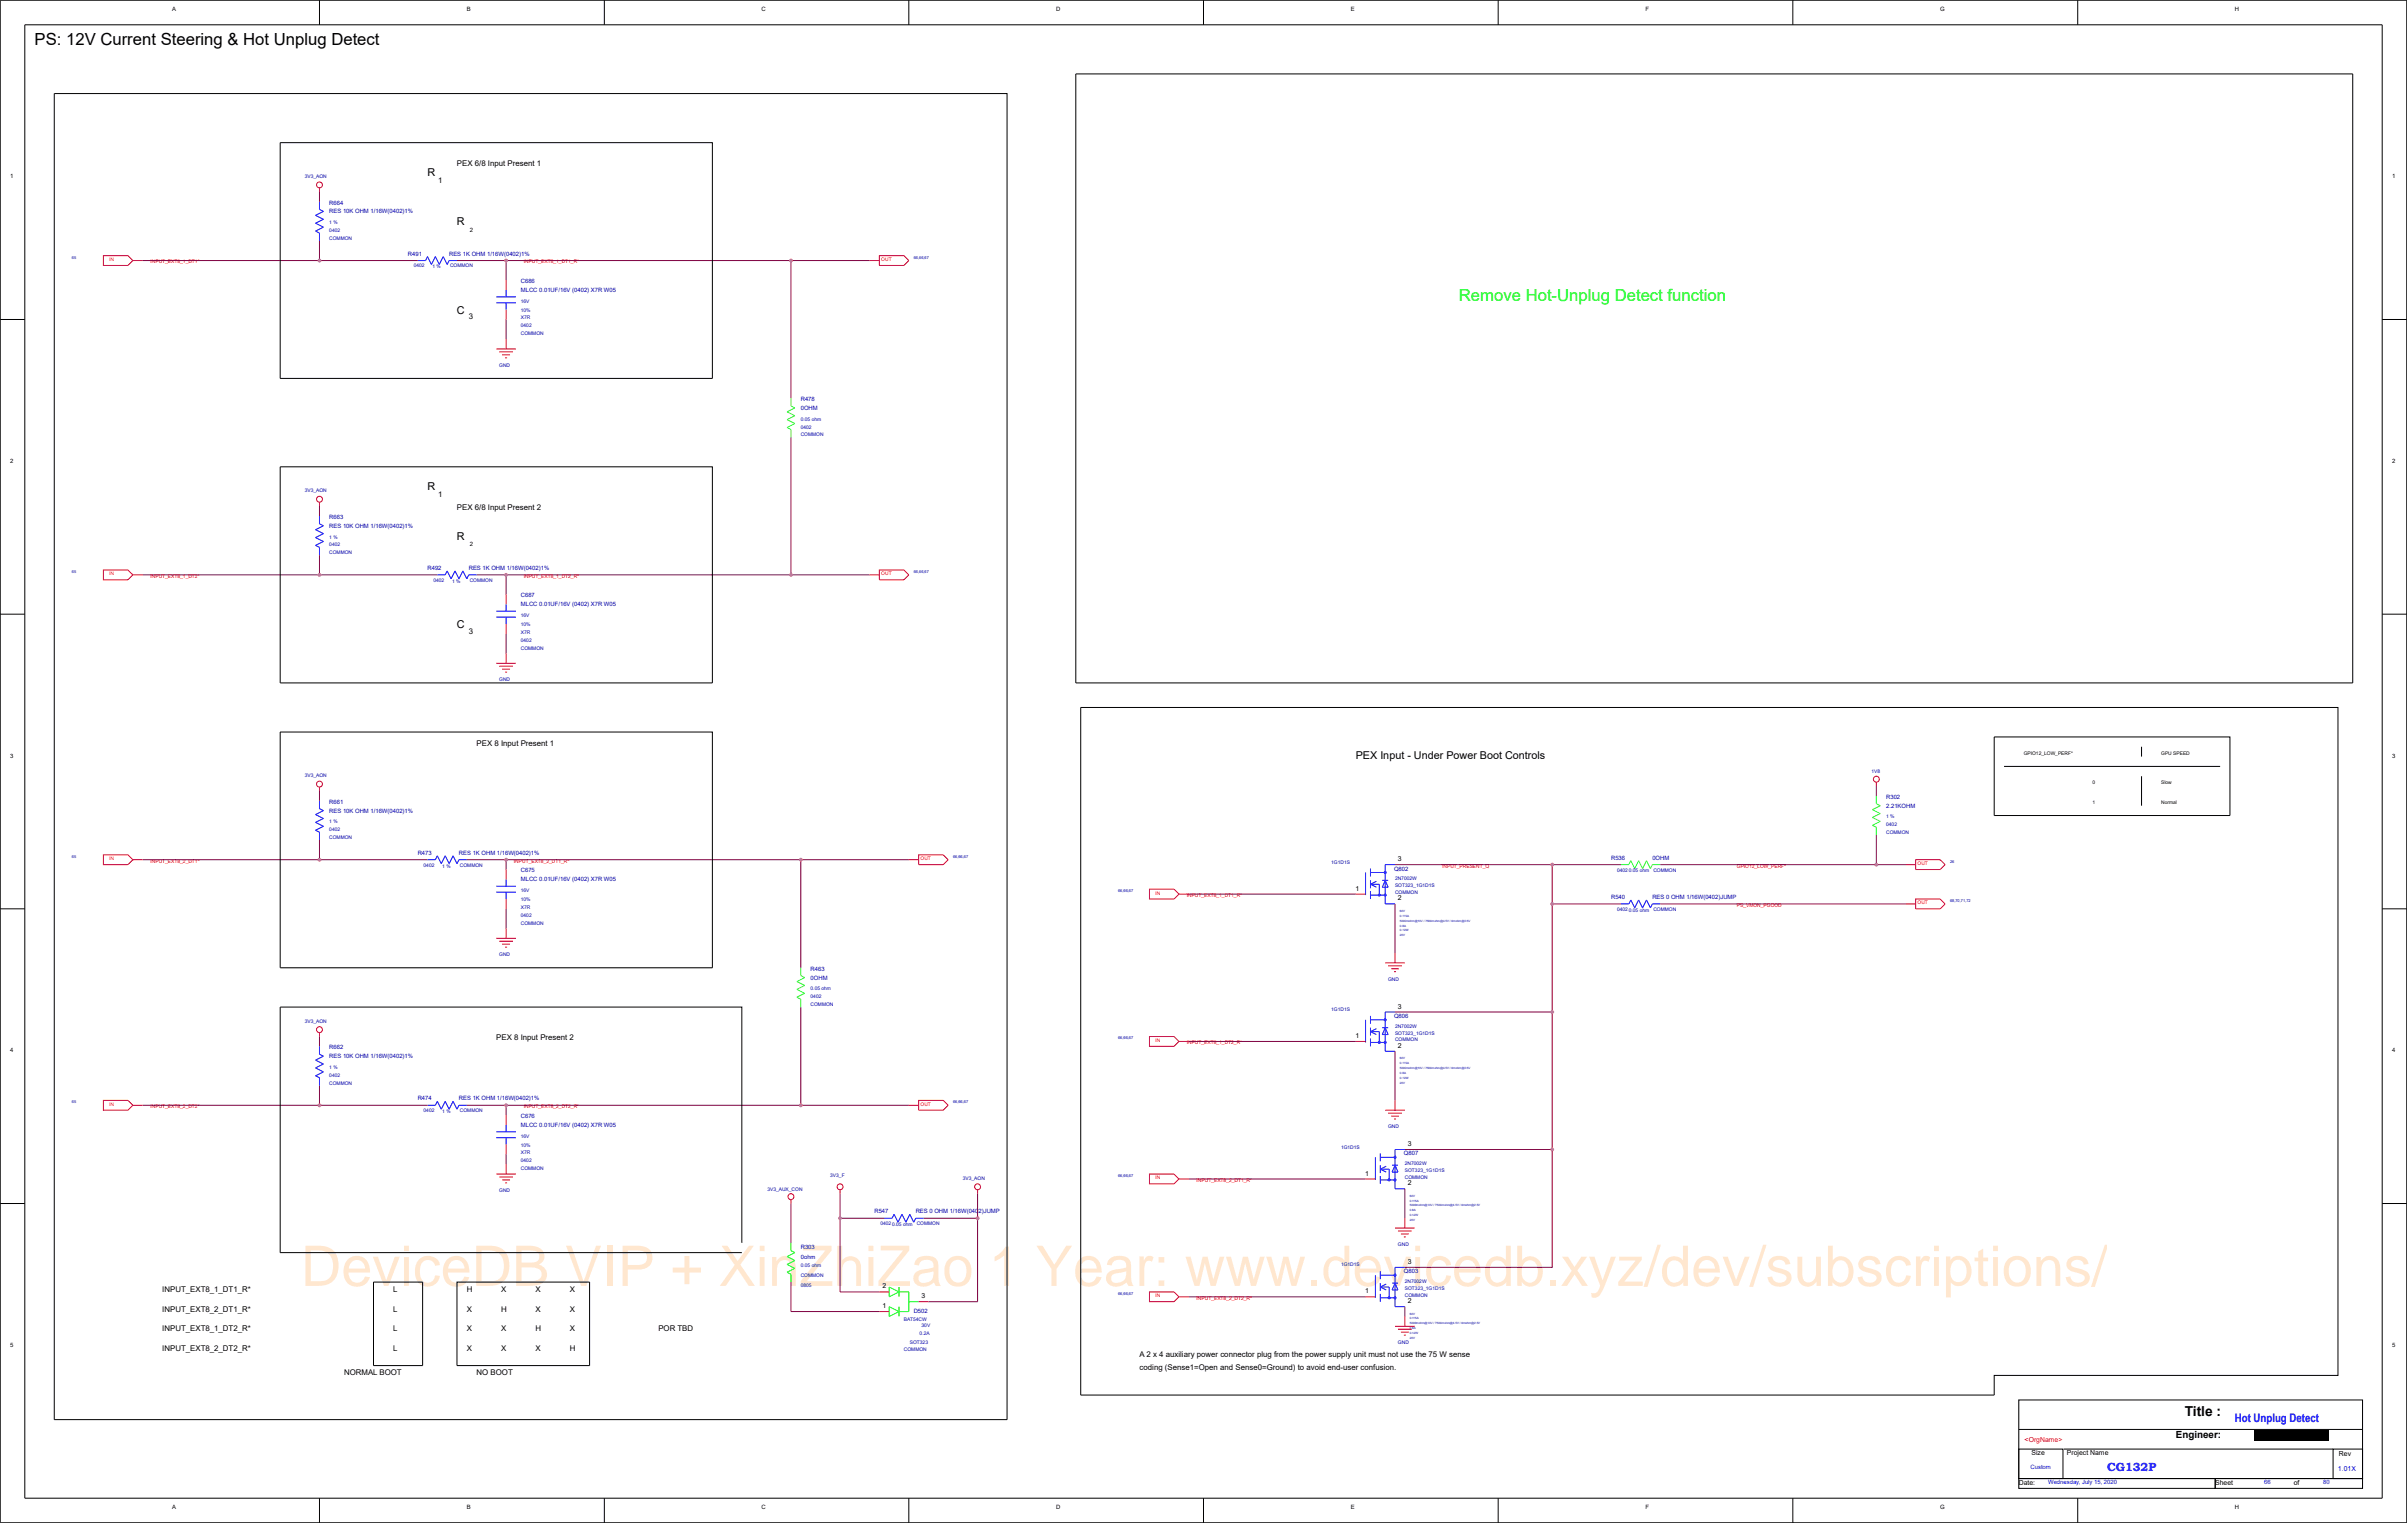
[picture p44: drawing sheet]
<svg xmlns="http://www.w3.org/2000/svg" width="271mm" height="172mm" viewBox="0 0 271 172" stroke-linecap="round" stroke-linejoin="round" font-family="sans-serif">
<defs><g id="words">
<text font-size="6.3" fill="#ff8000" x="33.9" y="145">DeviceDB VIP + XinZhiZao 1 Year: www.devicedb.xyz/dev/subscriptions/</text>
<text font-size="1.9" x="3.9" y="5.1">PS: 12V Current Steering &amp; Hot Unplug Detect</text>
<text font-size="1.9" fill="#0f0" x="164.5" y="33.9">Remove Hot-Unplug Detect function</text>
<text font-size="1.6" x="246.3" y="159.6">Title :</text>
<g font-size="1.3" fill="#00f">
<text x="251.9" y="160.3">Hot Unplug Detect</text>
<text x="237.5" y="165.8">CG132P</text>
</g>
<g font-size="1.2">
<text x="48.2" y="19.8">R</text>
<text x="51.5" y="25.4">R</text>
<text x="51.5" y="35.4">C</text>
<text x="48.2" y="55.3">R</text>
<text x="51.5" y="60.8">R</text>
<text x="51.5" y="70.8">C</text>
<text x="152.8" y="85.5">PEX Input - Under Power Boot Controls</text>
</g>
<text font-size="1.1" x="245.3" y="162.1">Engineer:</text>
<g font-size=".9">
<text x="49.4" y="20.6">1</text>
<text x="51.5" y="18.7">PEX 6/8 Input Present 1</text>
<text x="52.8" y="36">3</text>
<text x="49.4" y="56.1">1</text>
<text x="51.5" y="57.5">PEX 6/8 Input Present 2</text>
<text x="52.8" y="71.4">3</text>
<text x="53.7" y="84.1">PEX 8 Input Present 1</text>
<text x="55.9" y="117.3">PEX 8 Input Present 2</text>
<text x="18.3" y="147.9">INPUT_EXT8_2_DT1_R*</text>
<text x="18.3" y="145.6">INPUT_EXT8_1_DT1_R*</text>
<text x="44.3" y="147.9">L</text>
<text x="44.3" y="145.6">L</text>
<text x="52.6" y="147.9">X</text>
<text x="52.6" y="145.6">H</text>
<text x="56.5" y="147.9">H</text>
<text x="56.5" y="145.6">X</text>
<text x="60.4" y="145.6">X</text>
<text x="60.4" y="147.9">X</text>
<text x="64.3" y="147.9">X</text>
<text x="64.3" y="145.6">X</text>
<text x="18.3" y="152.3">INPUT_EXT8_2_DT2_R*</text>
<text x="18.3" y="150.1">INPUT_EXT8_1_DT2_R*</text>
<text x="38.8" y="155">NORMAL BOOT</text>
<text x="44.3" y="150.1">L</text>
<text x="44.3" y="152.3">L</text>
<text x="52.6" y="150.1">X</text>
<text x="52.6" y="152.3">X</text>
<text x="53.7" y="155">NO BOOT</text>
<text x="56.5" y="152.3">X</text>
<text x="56.5" y="150.1">X</text>
<text x="60.4" y="152.3">X</text>
<text x="60.4" y="150.1">H</text>
<text x="64.3" y="150.1">X</text>
<text x="64.3" y="152.3">H</text>
<text x="74.2" y="150.1">POR TBD</text>
<text x="128.5" y="154.5">coding (Sense1=Open and Sense0=Ground) to avoid end-user confusion.</text>
<text x="128.5" y="152.9">A 2 x 4 auxiliary power connector plug from the power supply unit must not use the 75 W sense</text>
</g>
<g font-size=".8">
<text x="152.8" y="100.4">1</text>
<text x="157.6" y="101.5">2</text>
<text x="157.6" y="97.1">3</text>
<text x="157.6" y="113.7">3</text>
<text x="152.8" y="117">1</text>
<text x="157.6" y="118.1">2</text>
<text x="158.7" y="129.2">3</text>
<text x="153.9" y="132.5">1</text>
<text x="158.7" y="133.6">2</text>
<text x="158.7" y="142.5">3</text>
<text x="99.5" y="147.5">1</text>
<text x="99.5" y="145.2">2</text>
<text x="103.9" y="146.4">3</text>
<text x="153.9" y="145.8">1</text>
<text x="158.7" y="146.9">2</text>
<text x="227.6" y="167.4">Date:</text>
<text x="229" y="164.1">Size</text>
<text x="233" y="164.1">Project Name</text>
<text x="249.7" y="167.4">Sheet</text>
<text x="258.6" y="167.4">of</text>
<text x="263.7" y="164.2">Rev</text>
</g>
<text font-size=".8" fill="#f00" x="228.2" y="162.6">&lt;OrgName&gt;</text>
<text font-size=".8" fill="#00f" x="263.6" y="165.8">1.01X</text>
<g font-size=".7">
<text x="19.4" y="1.2">A</text>
<text x="52.6" y="1.2">B</text>
<text x="85.8" y="1.2">C</text>
<text x="119.1" y="1.2">D</text>
<text x="152.3" y="1.2">E</text>
<text x="185.5" y="1.2">F</text>
<text x="218.7" y="1.2">G</text>
<text x="251.9" y="1.2">H</text>
<text x="1.1" y="20.1">1</text>
<text x="269.7" y="20.1">1</text>
<text x="53" y="26.2">2</text>
<text x="1.1" y="52.2">2</text>
<text x="269.7" y="52.2">2</text>
<text x="53" y="61.6">2</text>
<text x="1.1" y="85.4">3</text>
<text x="269.7" y="85.4">3</text>
<text x="1.1" y="118.6">4</text>
<text x="269.7" y="118.6">4</text>
<text x="1.1" y="151.8">5</text>
<text x="269.7" y="151.8">5</text>
<text x="19.4" y="170.1">A</text>
<text x="52.6" y="170.1">B</text>
<text x="85.8" y="170.1">C</text>
<text x="119.1" y="170.1">D</text>
<text x="152.3" y="170.1">E</text>
<text x="185.5" y="170.1">F</text>
<text x="218.7" y="170.1">G</text>
<text x="251.9" y="170.1">H</text>
</g>
<g font-size=".7" fill="#0000a0">
<text x="37.1" y="23.1">R664</text>
<text x="37.1" y="24.1">RES 10K OHM 1/16W(0402)1%</text>
<text x="46" y="28.8">R491</text>
<text x="50.6" y="28.8">RES 1K OHM 1/16W(0402)1%</text>
<text x="58.7" y="31.9">C686</text>
<text x="58.7" y="32.9">MLCC 0.01UF/16V (0402) X7R W05</text>
<text x="90.3" y="45.2">R478</text>
<text x="90.3" y="46.2">0OHM</text>
<text x="37.1" y="58.5">R663</text>
<text x="37.1" y="59.5">RES 10K OHM 1/16W(0402)1%</text>
<text x="48.2" y="64.3">R492</text>
<text x="52.8" y="64.3">RES 1K OHM 1/16W(0402)1%</text>
<text x="58.7" y="67.4">C687</text>
<text x="58.7" y="68.3">MLCC 0.01UF/16V (0402) X7R W05</text>
<text x="37.1" y="90.6">R661</text>
<text x="37.1" y="91.6">RES 10K OHM 1/16W(0402)1%</text>
<text x="212.6" y="90.1">R302</text>
<text x="212.6" y="91">2.21KOHM</text>
<text x="47.1" y="96.4">R473</text>
<text x="51.7" y="96.4">RES 1K OHM 1/16W(0402)1%</text>
<text x="58.7" y="98.4">C675</text>
<text x="58.7" y="99.4">MLCC 0.01UF/16V (0402) X7R W05</text>
<text x="157.2" y="98.1">Q802</text>
<text x="181.6" y="101.3">R540</text>
<text x="181.6" y="96.9">R536</text>
<text x="186.3" y="101.3">RES 0 OHM 1/16W(0402)JUMP</text>
<text x="186.3" y="96.9">0OHM</text>
<text x="91.4" y="109.4">R463</text>
<text x="91.4" y="110.4">0OHM</text>
<text x="37.1" y="118.3">R662</text>
<text x="37.1" y="119.3">RES 10K OHM 1/16W(0402)1%</text>
<text x="157.2" y="114.7">Q806</text>
<text x="47.1" y="124">R474</text>
<text x="51.7" y="124">RES 1K OHM 1/16W(0402)1%</text>
<text x="58.7" y="126">C676</text>
<text x="58.7" y="127">MLCC 0.01UF/16V (0402) X7R W05</text>
<text x="158.3" y="130.2">Q807</text>
<text x="98.6" y="136.8">R547</text>
<text x="103.2" y="136.8">RES 0 OHM 1/16W(0402)JUMP</text>
<text x="90.3" y="140.8">R303</text>
<text x="90.3" y="141.9">0ohm</text>
<text x="158.3" y="143.5">Q803</text>
<text x="103" y="148">D502</text>
</g>
<g font-size=".7" fill="#00f">
<text x="228.9" y="165.6">Custom</text>
<text x="230.9" y="167.3">Wednesday, July 15, 2020</text>
<text x="255.3" y="167.3">66</text>
<text x="261.9" y="167.3">80</text>
</g>
<g font-size=".6" fill="#0000a0">
<text x="34.4" y="20.1">3V3_AON</text>
<text x="37.1" y="27">COMMON</text>
<text x="37.1" y="25.3">1 %</text>
<text x="37.1" y="26.2">0402</text>
<text x="46.6" y="30.1">0402</text>
<text x="48.7" y="30.3">1 %</text>
<text x="50.7" y="30.1">COMMON</text>
<text x="58.7" y="35.1">10%</text>
<text x="58.7" y="34.1">16V</text>
<text x="56.3" y="41.3">GND</text>
<text x="58.7" y="37.8">COMMON</text>
<text x="58.7" y="36">X7R</text>
<text x="58.7" y="36.9">0402</text>
<text x="90.3" y="47.4">0.05 ohm</text>
<text x="90.3" y="49.2">COMMON</text>
<text x="90.3" y="48.3">0402</text>
<text x="34.4" y="55.5">3V3_AON</text>
<text x="37.1" y="62.5">COMMON</text>
<text x="37.1" y="61.6">0402</text>
<text x="37.1" y="60.7">1 %</text>
<text x="48.9" y="65.6">0402</text>
<text x="51" y="65.7">1 %</text>
<text x="53" y="65.6">COMMON</text>
<text x="58.7" y="71.4">X7R</text>
<text x="58.7" y="70.6">10%</text>
<text x="58.7" y="69.6">16V</text>
<text x="56.3" y="76.8">GND</text>
<text x="58.7" y="73.2">COMMON</text>
<text x="58.7" y="72.3">0402</text>
<text x="34.4" y="87.6">3V3_AON</text>
<text x="211" y="87.2">1V8</text>
<text x="37.1" y="92.8">1 %</text>
<text x="37.1" y="93.7">0402</text>
<text x="37.1" y="94.6">COMMON</text>
<text x="212.6" y="92.3">1 %</text>
<text x="212.6" y="93.2">0402</text>
<text x="212.6" y="94">COMMON</text>
<text x="47.8" y="97.7">0402</text>
<text x="49.9" y="97.8">1 %</text>
<text x="51.8" y="97.7">COMMON</text>
<text x="58.7" y="100.6">16V</text>
<text x="58.7" y="101.6">10%</text>
<text x="150.1" y="97.4">1G1D1S</text>
<text x="157.3" y="99.2">2N7002W</text>
<text x="157.3" y="100">SOT323_1G1D1S</text>
<text x="157.3" y="100.8">COMMON</text>
<text x="182.3" y="98.2">0402</text>
<text x="183.6" y="98.4">0.05 ohm</text>
<text x="186.4" y="98.2">COMMON</text>
<text x="56.3" y="107.8">GND</text>
<text x="58.7" y="104.2">COMMON</text>
<text x="58.7" y="103.3">0402</text>
<text x="58.7" y="102.5">X7R</text>
<text x="182.3" y="102.7">0402</text>
<text x="183.6" y="102.8">0.05 ohm</text>
<text x="186.4" y="102.7">COMMON</text>
<text x="91.4" y="111.6">0.05 ohm</text>
<text x="91.4" y="112.5">0402</text>
<text x="91.4" y="113.4">COMMON</text>
<text x="150.1" y="114">1G1D1S</text>
<text x="156.5" y="110.5">GND</text>
<text x="34.4" y="115.3">3V3_AON</text>
<text x="157.3" y="115.9">2N7002W</text>
<text x="157.3" y="116.6">SOT323_1G1D1S</text>
<text x="157.3" y="117.4">COMMON</text>
<text x="37.1" y="121.4">0402</text>
<text x="37.1" y="120.5">1 %</text>
<text x="37.1" y="122.3">COMMON</text>
<text x="47.8" y="125.4">0402</text>
<text x="49.9" y="125.5">1 %</text>
<text x="51.8" y="125.4">COMMON</text>
<text x="58.7" y="131.9">COMMON</text>
<text x="58.7" y="131">0402</text>
<text x="58.7" y="129.2">10%</text>
<text x="58.7" y="128.3">16V</text>
<text x="58.7" y="130.1">X7R</text>
<text x="151.2" y="129.5">1G1D1S</text>
<text x="156.5" y="127.1">GND</text>
<text x="158.4" y="131.4">2N7002W</text>
<text x="56.3" y="134.3">GND</text>
<text x="86.5" y="134.2">3V3_AUX_CON</text>
<text x="93.6" y="132.7">3V3_F</text>
<text x="108.5" y="133">3V3_AON</text>
<text x="158.4" y="132.1">SOT323_1G1D1S</text>
<text x="158.4" y="132.9">COMMON</text>
<text x="90.3" y="142.9">0.05 ohm</text>
<text x="90.3" y="144">COMMON</text>
<text x="99.2" y="138.1">0402</text>
<text x="100.6" y="138.2">0.05 ohm</text>
<text x="103.3" y="138.1">COMMON</text>
<text x="151.2" y="142.8">1G1D1S</text>
<text x="157.6" y="140.4">GND</text>
<text x="90.3" y="145.1">0805</text>
<text x="101.9" y="149">BAT54CW</text>
<text x="103.9" y="149.6">30V</text>
<text x="158.4" y="144.6">2N7002W</text>
<text x="158.4" y="145.4">SOT323_1G1D1S</text>
<text x="158.4" y="146.2">COMMON</text>
<text x="101.9" y="152.3">COMMON</text>
<text x="102.6" y="151.5">SOT323</text>
<text x="103.7" y="150.5">0.2A</text>
<text x="157.6" y="151.5">GND</text>
</g>
<g font-size=".6" fill="#f00">
<text x="12.3" y="29.4">IN</text>
<text x="17" y="29.7">INPUT_EXT8_1_DT1*</text>
<text x="59" y="29.7">INPUT_EXT8_1_DT1_R*</text>
<text x="99.4" y="29.4">OUT</text>
<text x="12.3" y="64.9">IN</text>
<text x="17" y="65.1">INPUT_EXT8_1_DT2*</text>
<text x="59" y="65.1">INPUT_EXT8_1_DT2_R*</text>
<text x="99.4" y="64.9">OUT</text>
<text x="12.3" y="97">IN</text>
<text x="17" y="97.2">INPUT_EXT8_2_DT1*</text>
<text x="57.9" y="97.2">INPUT_EXT8_2_DT1_R*</text>
<text x="103.8" y="97">OUT</text>
<text x="130.2" y="100.8">IN</text>
<text x="133.8" y="101.1">INPUT_EXT8_1_DT1_R*</text>
<text x="162.6" y="97.8">INPUT_PRESENT_Q</text>
<text x="195.8" y="97.8">GPIO12_LOW_PERF*</text>
<text x="216.2" y="102">OUT</text>
<text x="216.2" y="97.5">OUT</text>
<text x="195.8" y="102.2">PS_VMON_PGOOD</text>
<text x="130.2" y="117.5">IN</text>
<text x="133.8" y="117.7">INPUT_EXT8_1_DT2_R*</text>
<text x="12.3" y="124.7">IN</text>
<text x="17" y="124.9">INPUT_EXT8_2_DT2*</text>
<text x="59" y="124.9">INPUT_EXT8_2_DT2_R*</text>
<text x="103.8" y="124.7">OUT</text>
<text x="130.2" y="133">IN</text>
<text x="134.9" y="133.2">INPUT_EXT8_2_DT1_R*</text>
<text x="130.2" y="146.2">IN</text>
<text x="134.9" y="146.5">INPUT_EXT8_2_DT2_R*</text>
</g>
<g font-size=".6">
<text x="228.1" y="85.1">GPIO12_LOW_PERF*</text>
<text x="235.9" y="88.4">0</text>
<text x="243.6" y="85.1">GPU SPEED</text>
<text x="243.6" y="88.4">Slow</text>
<text x="235.9" y="90.6">1</text>
<text x="243.6" y="90.6">Normal</text>
</g>
<g font-size=".4" fill="#0000a0">
<text x="8.1" y="29.1">65</text>
<text x="103" y="29.1">66,66,67</text>
<text x="8.1" y="64.6">65</text>
<text x="103" y="64.6">66,66,67</text>
<text x="8.1" y="96.7">65</text>
<text x="107.4" y="96.7">66,66,67</text>
<text x="126" y="100.6">66,66,67</text>
<text x="219.8" y="101.7">68,70,71,72</text>
<text x="219.8" y="97.2">26</text>
<text x="126" y="117.2">66,66,67</text>
<text x="8.1" y="124.4">65</text>
<text x="107.4" y="124.4">66,66,67</text>
<text x="126" y="132.7">66,66,67</text>
<text x="126" y="146">66,66,67</text>
</g>
<g font-size=".3" fill="#0000a0">
<text x="157.8" y="103.9">5000mohm@10V / 7500mohm@4.5V / 0mohm@2.5V</text>
<text x="157.8" y="103.3">0.115A</text>
<text x="157.8" y="105.6">20V</text>
<text x="157.8" y="102.8">60V</text>
<text x="157.8" y="104.4">0.8A</text>
<text x="157.8" y="105">0.12W</text>
<text x="157.8" y="119.9">0.115A</text>
<text x="157.8" y="119.4">60V</text>
<text x="157.8" y="120.5">5000mohm@10V / 7500mohm@4.5V / 0mohm@2.5V</text>
<text x="157.8" y="122.2">20V</text>
<text x="157.8" y="121.1">0.8A</text>
<text x="157.8" y="121.6">0.12W</text>
<text x="158.9" y="136">5000mohm@10V / 7500mohm@4.5V / 0mohm@2.5V</text>
<text x="158.9" y="135.4">0.115A</text>
<text x="158.9" y="134.9">60V</text>
<text x="158.9" y="137.1">0.12W</text>
<text x="158.9" y="136.6">0.8A</text>
<text x="158.9" y="137.7">20V</text>
<text x="158.9" y="149.3">5000mohm@10V / 7500mohm@4.5V / 0mohm@2.5V</text>
<text x="158.9" y="148.7">0.115A</text>
<text x="158.9" y="149.8">0.8A</text>
<text x="158.9" y="148.2">60V</text>
<text x="158.9" y="150.4">0.12W</text>
<text x="158.9" y="151">20V</text>
</g>
</g></defs>
<path d="M89.2 140.1v.9M89.2 143.6v.9M100.2 145.1v1.1M100.2 147.3v1.1M101.3 145.6h1.2v2.3h-1.2M101.3 145.1v1.1M101.3 147.3v1.1M102.5 146.7h1.1" fill="none" stroke="#0f0" stroke-width=".11"/>
<path d="M88.7 143.4l.5 .2zM88.7 142.5l.9 .5zM88.7 141.6l.9-.4zM88.7 142.5l.9-.4zM88.7 143.4l.9-.4zM89.2 141l.4 .2zM88.7 141.6l.9 .5zM100.2 148.4l1.1-.5zM100.2 146.2l1.1-.6zM100.2 147.3l1.1 .6zM100.2 145.1l1.1 .5z" fill="#000" stroke="#0f0" stroke-width=".11"/>
<g fill="none" stroke="#00f" stroke-width=".11">
<path d="M36 22.7v.9M36 26.3v.9M47.1 29.4h.9M50.6 29.4h.9M55.9 33.5h2.3M55.9 34.1h2.3M57.1 32.7v.8M57.1 34.1v.8M36 58.2v.8M36 61.7v.9M49.3 64.8h.9M52.8 64.8h.9"/>
<path d="M55.9 68.9h2.3M55.9 69.6h2.3M57.1 68.1v.8M57.1 69.6v.7M36 90.3v.9M36 93.8v.9M48.2 96.9h.9M51.7 96.9h.9M55.9 99.9h2.3M57.1 99.1v.8M153.9 98.4v2.5M154.5 97.9v.9"/>
<path d="M154.5 99.2v.9M154.5 98.4h1.7M154.5 99.7h1v1.2M155.8 99.2h.7M157.3 97.5h-1.1v4.4h1.1M36 118v.8M55.9 100.6h2.3M57.1 100.6v.7M153.9 115v2.5M154.5 115h1.7M154.5 117.5h1.7M154.5 100.5v.8"/>
<path d="M154.5 114.5v.9M154.5 115.9v.8M154.5 117.1v.9M154.5 100.9h1.7M154.5 116.3h1v1.2M155.8 115.9h.7M155.8 116.6h.7M155.8 100h.7M157.3 114.1h-1.1v4.4h1.1M182.7 101.9h.9M186.3 101.9h.9M36 121.5v.9"/>
<path d="M48.2 124.6h.9M51.7 124.6h.9M55.9 127.6h2.3M55.9 128.3h2.3M57.1 126.8v.8M57.1 128.3v.7M99.7 137.3h.9M103.2 137.3h.9M155 130.5v2.5M155.6 130v.9M155.6 131.4v.8M155.6 132.6v.9"/>
<path d="M155.6 130.5h1.7M155.6 133h1.7M155.6 131.8h1v1.2M156.9 131.4h.7M156.9 132.1h.7M158.4 129.6h-1.1v4.4h1.1M155 143.8v2.5M155.6 143.8h1.7M155.6 146.3h1.7M155.6 143.3v.9M155.6 144.6v.9M155.6 145.9v.8"/>
<path d="M155.6 145.1h1v1.2M156.9 144.6h.7M156.9 145.4h.7M158.4 142.9h-1.1v4.4h1.1"/>
<circle cx="156.2" cy="98.4" r=".11"/>
<circle cx="155.5" cy="100.9" r=".11"/>
<circle cx="155.5" cy="117.5" r=".11"/>
<circle cx="156.2" cy="100.9" r=".11"/>
<circle cx="156.2" cy="117.5" r=".11"/>
<circle cx="156.2" cy="115" r=".11"/>
<circle cx="156.6" cy="133" r=".11"/>
<circle cx="157.3" cy="130.5" r=".11"/>
<circle cx="157.3" cy="133" r=".11"/>
<circle cx="156.6" cy="146.3" r=".11"/>
<circle cx="157.3" cy="143.8" r=".11"/>
<circle cx="157.3" cy="146.3" r=".11"/>
</g>
<g fill="#000" stroke="#00f" stroke-width=".11">
<path d="M35.6 26l.4 .3zM35.6 25.2l.9 .4zM35.6 25.2l.9-.5zM35.6 24.3l.9-.5zM35.6 26l.9-.4zM35.6 24.3l.9 .4zM36 23.6l.5 .2zM48.2 28.9l-.2 .5zM48.2 28.9l.4 .9zM49.1 28.9l-.5 .9zM49.1 28.9l.4 .9zM50 28.9l-.5 .9z"/>
<path d="M50 28.9l.4 .9zM50.6 29.4l-.2 .4zM35.6 59.7l.9-.4zM36 59l.5 .3zM35.6 61.5l.4 .2zM35.6 60.6l.9 .4zM35.6 60.6l.9-.4zM35.6 61.5l.9-.5zM35.6 59.7l.9 .5zM50.4 64.4l-.2 .4zM50.4 64.4l.5 .8zM51.3 64.4l-.4 .8z"/>
<path d="M51.3 64.4l.4 .8zM52.2 64.4l-.5 .8zM52.2 64.4l.4 .8zM52.8 64.8l-.2 .4zM35.6 93.6l.4 .2zM35.6 92.7l.9 .5zM35.6 92.7l.9-.4zM35.6 91.8l.9-.4zM35.6 93.6l.9-.4zM35.6 91.8l.9 .5zM36 91.2l.5 .2zM49.3 96.5l-.2 .4z"/>
<path d="M49.3 96.5l.4 .9zM50.2 96.5l-.5 .9zM50.2 96.5l.4 .9zM51.1 96.5l-.5 .9zM51.1 96.5l.4 .9zM51.7 96.9l-.2 .5zM154.5 99.7l.7-.3zM154.5 99.7l.7 .3zM156.2 99.2l-.4 .8zM35.6 119.5l.9-.4zM35.6 119.5l.9 .4zM36 118.8l.5 .3z"/>
<path d="M154.5 116.3l.7-.3zM154.5 116.3l.7 .3zM156.2 115.9l-.4 .7zM156.2 115.9l.3 .7zM156.2 99.2l.3 .8zM183.8 101.5l-.2 .4zM183.8 101.5l.5 .8zM184.7 101.5l-.4 .8zM184.7 101.5l.5 .8zM185.6 101.5l-.4 .8zM185.6 101.5l.5 .8zM186.3 101.9l-.2 .4z"/>
<path d="M35.6 121.3l.4 .2zM35.6 120.4l.9 .4zM35.6 120.4l.9-.5zM35.6 121.3l.9-.5zM49.3 124.2l-.2 .4zM49.3 124.2l.4 .8zM50.2 124.2l-.5 .8zM50.2 124.2l.4 .8zM51.1 124.2l-.5 .8zM51.1 124.2l.4 .8zM51.7 124.6l-.2 .4zM100.8 136.9l-.2 .4z"/>
<path d="M100.8 136.9l.4 .9zM101.7 136.9l-.5 .9zM101.7 136.9l.4 .9zM102.6 136.9l-.5 .9zM102.6 136.9l.4 .9zM103.2 137.3l-.2 .5zM155.6 131.8l.7-.3zM155.6 131.8l.7 .3zM157.3 131.4l-.4 .7zM157.3 131.4l.3 .7zM155.6 145.1l.7-.3zM155.6 145.1l.7 .3z"/>
<path d="M157.3 144.6l-.4 .8zM157.3 144.6l.3 .8z"/>
</g>
<g fill="none" stroke="#f00" stroke-width=".11">
<path d="M14.4 28.8h-2.7v1.1h2.7M15 29.4h1.1M36 21.2v.4M55.9 39.3h2.3M56.3 39.7h1.5M57.1 31.6v1.1M57.1 34.9v1.1M57.1 38.2v1.1M98 29.4h1.1M101.9 28.8h-2.8v1.1h2.8M36 56.6v.5M56.6 40h.9"/>
<path d="M56.9 40.3h.3M14.4 64.3h-2.7v1.1h2.7M15 64.8h1.1M55.9 74.8h2.3M56.3 75.1h1.5M56.6 75.4h.9M56.9 75.8h.3M57.1 67v1.1M57.1 70.3v1.1M57.1 73.7v1.1M98 64.8h1.1M101.9 64.3h-2.8v1.1h2.8"/>
<path d="M14.4 96.4h-2.7v1.1h2.7M15 96.9h1.1M36 88.7v.5M57.1 98v1.1M102.5 96.9h1.1M106.3 96.4h-2.7v1.1h2.7M211.5 88.2v.4M214.8 97.5h1.1M218.7 96.9h-2.8v1.1h2.8M36 116.4v.4M55.9 105.8h2.3M56.3 106.1h1.5"/>
<path d="M56.6 106.4h.9M56.9 106.8h.3M57.1 101.3v1.2M57.1 104.7v1.1M132.3 116.8h-2.7v1.2h2.7M132.3 100.2h-2.7v1.1h2.7M132.9 117.4h1.1M132.9 100.8h1.1M152.8 117.4h1.1M152.8 100.8h1.1M156.2 108.5h2.2M156.5 108.9h1.5"/>
<path d="M156.8 109.2h.9M157.2 109.5h.2M157.3 107.4v1.1M214.8 101.9h1.1M218.7 101.3h-2.8v1.2h2.8M14.4 124h-2.7v1.2h2.7M15 124.6h1.1M55.9 132.3h2.3M56.3 132.7h1.5M56.6 133h.9M56.9 133.3h.3M57.1 125.7v1.1"/>
<path d="M57.1 129v1.1M57.1 131.2v1.1M89.2 135.2v.5M94.7 134.1v.5M102.5 124.6h1.1M106.3 124h-2.7v1.2h2.7M110.2 134.1v.5M132.3 132.3h-2.7v1.2h2.7M132.9 132.9h1.1M153.9 132.9h1.1M156.2 125.2h2.2M156.5 125.5h1.5"/>
<path d="M156.8 125.8h.9M157.2 126.1h.2M157.3 124v1.2M157.3 138.4h2.2M157.6 138.8h1.5M157.9 139.1h.9M158.3 139.4h.2M158.4 137.3v1.1M99.1 147.9h1.1M99.1 145.6h1.1M103.6 146.7h1.1M132.3 145.6h-2.7v1.1h2.7"/>
<path d="M132.9 146.2h1.1M153.9 146.2h1.1M157.3 149.5h2.2M157.6 149.8h1.5M157.9 150.2h.9M158.3 150.5h.2M158.4 148.4v1.1"/>
<circle cx="36" cy="20.8" r=".33"/>
<circle cx="36" cy="56.3" r=".33"/>
<circle cx="36" cy="88.4" r=".33"/>
<circle cx="211.5" cy="87.8" r=".33"/>
<circle cx="36" cy="116.1" r=".33"/>
<circle cx="89.2" cy="134.9" r=".33"/>
<circle cx="94.7" cy="133.8" r=".33"/>
<circle cx="110.2" cy="133.8" r=".33"/>
</g>
<path d="M89.2 44.9v.9M89.2 48.4v.9M182.7 97.5h.9M186.3 97.5h.9M211.5 89.7v.9M211.5 93.3v.8M90.3 109.1v.9M90.3 112.6v.9" fill="none" stroke="#00ff80" stroke-width=".11"/>
<g fill="#000" stroke="#00ff80" stroke-width=".11">
<path d="M88.7 48.2l.5 .2zM88.7 47.3l.9 .5zM88.7 47.3l.9-.4zM88.7 46.4l.9-.4zM88.7 48.2l.9-.4zM88.7 46.4l.9 .5zM89.2 45.8l.4 .2zM183.8 97l-.2 .5zM183.8 97l.5 .9zM184.7 97l-.4 .9zM184.7 97l.5 .9zM185.6 97l-.4 .9z"/>
<path d="M185.6 97l.5 .9zM186.3 97.5l-.2 .4zM211.1 93l.4 .3zM211.1 92.2l.9 .4zM211.1 92.2l.9-.5zM211.1 91.3l.9-.5zM211.1 93l.9-.4zM211.1 91.3l.9 .4zM211.5 90.6l.5 .2zM89.8 112.4l.5 .2zM89.8 111.5l.9 .5zM89.8 111.5l.9-.4z"/>
<path d="M89.8 110.6l.9-.4zM89.8 112.4l.9-.4zM89.8 110.6l.9 .5zM90.3 110l.4 .2z"/>
</g>
<g fill="#000" stroke="#f00" stroke-width=".11">
<path d="M14.4 29.9l.6-.5zM14.4 28.8l.6 .6zM101.9 29.9l.6-.5zM101.9 28.8l.6 .6zM15 64.8l-.6 .6zM14.4 64.3l.6 .5zM102.5 64.8l-.6 .6zM101.9 64.3l.6 .5zM14.4 97.5l.6-.6zM14.4 96.4l.6 .5zM106.3 97.5l.6-.6zM106.3 96.4l.6 .5z"/>
<path d="M219.3 97.5l-.6 .5zM218.7 96.9l.6 .6zM132.9 117.4l-.6 .6zM132.9 100.8l-.6 .5zM132.3 116.8l.6 .6zM132.3 100.2l.6 .6zM218.7 102.5l.6-.6zM218.7 101.3l.6 .6zM15 124.6l-.6 .6zM14.4 124l.6 .6zM106.9 124.6l-.6 .6zM106.3 124l.6 .6z"/>
<path d="M132.9 132.9l-.6 .6zM132.3 132.3l.6 .6zM132.9 146.2l-.6 .5zM132.3 145.6l.6 .6z"/>
</g>
<path d="M227.6 157.8h38.7v8.9h-38.7zM227.6 163.4h5v3.3h-5zM227.6 166.7h22.1v1.1h-22.1zM227.6 161.1h38.7M232.7 163.4h30.3M249.7 166.7h16.6v1.1h-16.6zM263 163.4h3.3v3.3h-3.3z" fill="none" stroke="#000" stroke-width=".11"/>
<g fill="none" stroke="#800040" stroke-width=".11">
<path d="M16.1 29.4h31M36 21.6v1.1M36 27.2v2.2M51.5 29.4h5.6M57.1 29.4h32.1v15.5M57.1 29.4v2.2M57.1 36v2.2M89.2 29.4h8.8M36 57.1v1.1M89.2 49.3v15.5h-32.1M16.1 64.8h33.2M36 62.6v2.2"/>
<path d="M53.7 64.8h3.4M57.1 64.8v2.2M57.1 71.4v2.3M89.2 64.8h8.8M16.1 96.9h32.1M36 89.2v1.1M36 94.7v2.2M52.6 96.9h4.5M57.1 96.9h33.2v12.2M57.1 96.9v1.1M90.3 96.9h12.2M157.3 97.5h25.4"/>
<path d="M175 97.5v16.6M187.2 97.5h27.6M211.5 88.6v1.1M211.5 94.1v3.4M36 116.8v1.2M57.1 102.5v2.2M90.3 113.5v11.1M134 100.8h18.8M134 117.4h18.8M157.3 114.1h17.7v15.5h-16.6M157.3 101.9v5.5M157.3 118.5v5.5"/>
<path d="M175 101.9h7.7M187.2 101.9h27.6M16.1 124.6h32.1M36 122.4v2.2M52.6 124.6h4.5M57.1 124.6h45.4M57.1 124.6v1.1M57.1 130.1v1.1M89.2 135.7v4.4M94.7 134.6v11h4.4M94.7 137.3h5M110.2 137.3v9.4h-5.5"/>
<path d="M110.2 134.6v2.7h-6.1M134 132.9h19.9M158.4 134v3.3M175 129.6v13.3h-16.6M89.2 144.5v3.4h9.9M134 146.2h19.9M158.4 147.3v1.1"/>
</g>
<g fill="#f0f">
<circle cx="211.5" cy="97.5" r=".22"/>
<circle cx="36" cy="29.4" r=".22"/>
<circle cx="57.1" cy="29.4" r=".22"/>
<circle cx="89.2" cy="29.4" r=".22"/>
<circle cx="36" cy="64.8" r=".22"/>
<circle cx="57.1" cy="64.8" r=".22"/>
<circle cx="89.2" cy="64.8" r=".22"/>
<circle cx="36" cy="96.9" r=".22"/>
<circle cx="57.1" cy="96.9" r=".22"/>
<circle cx="90.3" cy="96.9" r=".22"/>
<circle cx="36" cy="124.6" r=".22"/>
<circle cx="57.1" cy="124.6" r=".22"/>
<circle cx="90.3" cy="124.6" r=".22"/>
<circle cx="175" cy="114.1" r=".22"/>
<circle cx="175" cy="97.5" r=".22"/>
<circle cx="175" cy="101.9" r=".22"/>
<circle cx="175" cy="129.6" r=".22"/>
<circle cx="94.7" cy="137.3" r=".22"/>
<circle cx="110.2" cy="137.3" r=".22"/>
</g>
<g fill="none" stroke="#000" stroke-width=".11">
<path d="M0 0h271.3v171.7h-271.3zM2.8 2.8h265.7v166.1h-265.7zM6.1 10.5h107.4v149.5h-107.4zM31.6 16.1h48.7v26.6h-48.7zM36 0v2.8M68.1 0v2.8M102.5 0v2.8M121.3 8.3h143.9v68.7h-143.9zM135.7 0v2.8M168.9 0v2.8M202.1 0v2.8M234.2 0v2.8"/>
<path d="M0 36h2.8M268.5 36h2.8M31.6 52.6h48.7v24.4h-48.7zM0 69.2h2.8M121.8 79.8h141.8v75.2h-38.8v2.3h-103zM268.5 69.2h2.8M31.6 82.5h48.7v26.6h-48.7zM224.8 83.1h26.6v8.8h-26.6zM225.9 86.4h24.4M241.4 84.2v1.1M241.4 87.5v3.3M0 102.5h2.8"/>
<path d="M268.5 102.5h2.8M0 135.7h2.8M268.5 135.7h2.8M42.1 144.5h5.5v9.4h-5.5zM51.5 144.5h15v9.4h-15zM83.6 140.1v-26.6h-52v27.7h52M36 168.9v2.8M68.1 168.9v2.8M102.5 168.9v2.8M135.7 168.9v2.8M168.9 168.9v2.8M202.1 168.9v2.8"/>
<path d="M234.2 168.9v2.8"/>
</g>
<path d="M254.2 161.2h8.4v1.3h-8.4z" fill="#000"/>
<use href="#words"/>
</svg>
